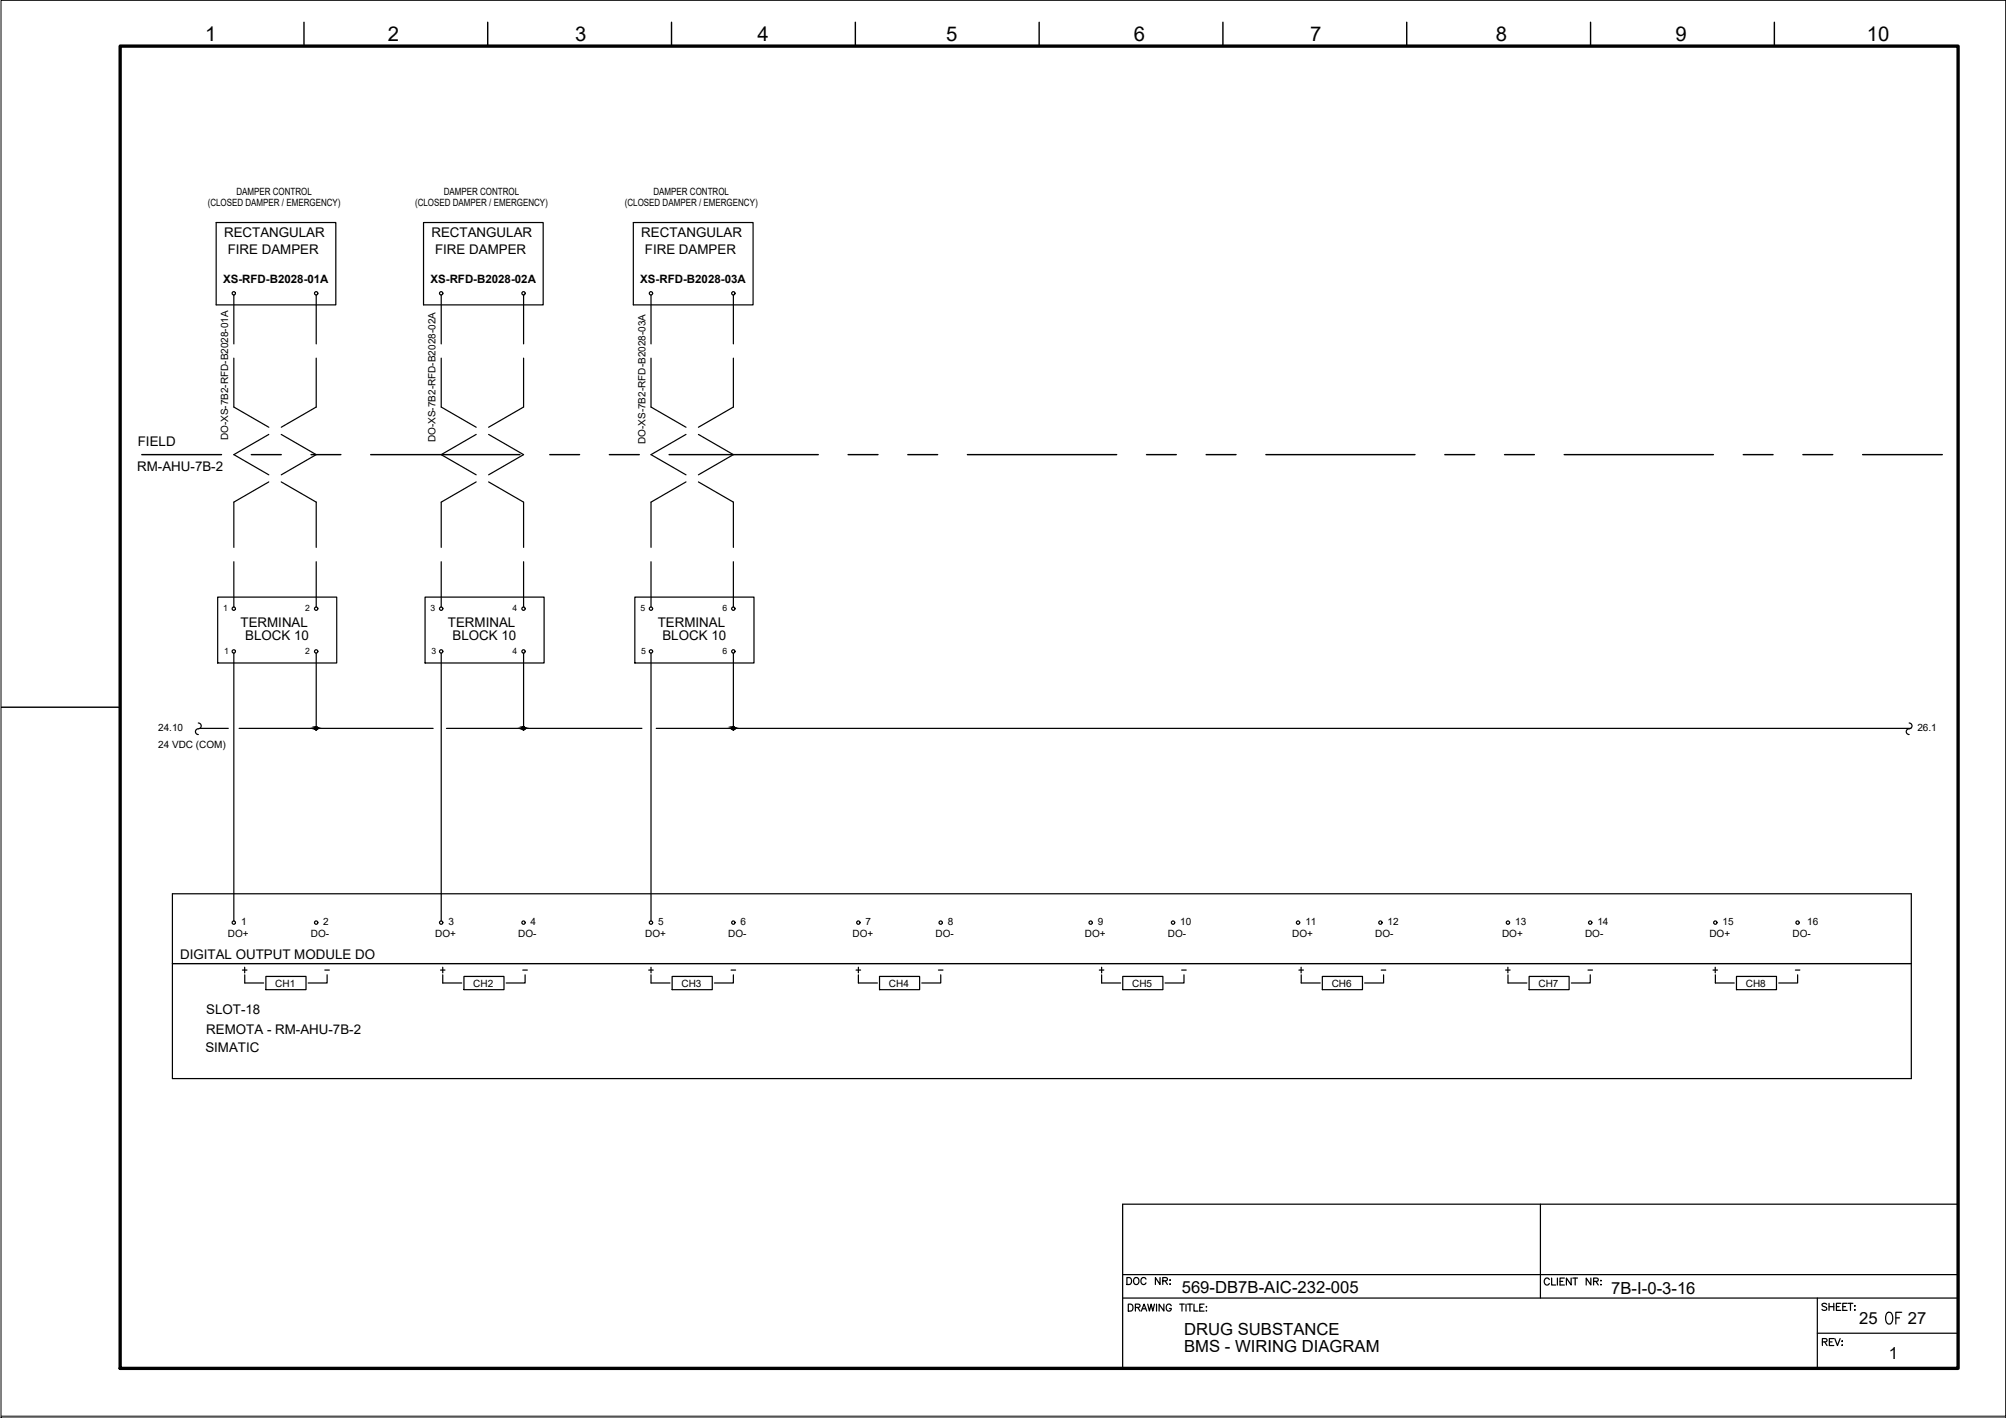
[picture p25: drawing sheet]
<svg xmlns="http://www.w3.org/2000/svg" width="420mm" height="297mm" viewBox="0 0 420 297" stroke-linecap="round" stroke-linejoin="round" font-family="sans-serif">
<defs><g id="words">
<text font-size="5.7" x="394.1" y="278.7">OF</text>
<text font-size="4.4" x="380.6" y="282.9">REV:</text>
<g font-size="4.3">
<text x="42.9" y="8.6">1</text>
<text x="81.3" y="8.6">2</text>
<text x="120.4" y="8.6">3</text>
<text x="158.7" y="8.6">4</text>
<text x="198.2" y="8.6">5</text>
<text x="237.5" y="8.6">6</text>
<text x="274.4" y="8.6">7</text>
<text x="313.3" y="8.6">8</text>
<text x="350.9" y="8.6">9</text>
<text x="391" y="8.6">10</text>
</g>
<g font-size="4">
<text x="49.7" y="205">+</text>
<text x="229.3" y="205">+</text>
<text x="314.3" y="205">+</text>
</g>
<g font-size="3.5">
<text x="247.5" y="270.9">569-DB7B-AIC-232-005</text>
<text x="337.5" y="271">7B-I-0-3-16</text>
<text x="248" y="279.7">DRUG SUBSTANCE</text>
<text x="389.4" y="277.3">25</text>
<text x="399.6" y="277.3">27</text>
<text x="248" y="283.3">BMS - WIRING DIAGRAM</text>
<text x="395.6" y="284.6">1</text>
</g>
<g font-size="2.8">
<text x="46.9" y="49.6">RECTANGULAR</text>
<text x="47.7" y="53.2">FIRE DAMPER</text>
<text x="90.4" y="49.6">RECTANGULAR</text>
<text x="91.1" y="53.2">FIRE DAMPER</text>
<text x="134.3" y="49.6">RECTANGULAR</text>
<text x="135.1" y="53.2">FIRE DAMPER</text>
<text x="28.9" y="93.5">FIELD</text>
<text x="28.7" y="98.6">RM-AHU-7B-2</text>
<text x="50.4" y="131.2">TERMINAL</text>
<text x="93.8" y="131.2">TERMINAL</text>
<text x="137.8" y="131.2">TERMINAL</text>
<text x="51.4" y="134.1">BLOCK 10</text>
<text x="94.8" y="134.1">BLOCK 10</text>
<text x="138.7" y="134.1">BLOCK 10</text>
<text x="37.7" y="201">DIGITAL OUTPUT MODULE DO</text>
<text x="43.2" y="212.3">SLOT-18</text>
<text x="43" y="220.4">SIMATIC</text>
<text x="43.2" y="216.5">REMOTA - RM-AHU-7B-2</text>
</g>
<g font-size="2.6">
<text x="67" y="204.6">-</text>
<text x="108.7" y="204.6">-</text>
<text x="152.4" y="204.6">-</text>
<text x="195.8" y="204.6">-</text>
<text x="246.6" y="204.6">-</text>
<text x="288.6" y="204.6">-</text>
<text x="331.6" y="204.6">-</text>
<text x="375" y="204.6">-</text>
</g>
<g font-size="2.4">
<text x="46.7" y="59.4">XS-RFD-B2028-01A</text>
<text x="90.2" y="59.4">XS-RFD-B2028-02A</text>
<text x="134.1" y="59.4">XS-RFD-B2028-03A</text>
</g>
<g font-size="2.1">
<text x="49.5" y="40.8">DAMPER CONTROL</text>
<text x="92.9" y="40.8">DAMPER CONTROL</text>
<text x="136.9" y="40.8">DAMPER CONTROL</text>
<text x="43.5" y="43.3">(CLOSED DAMPER / EMERGENCY)</text>
<text x="86.9" y="43.3">(CLOSED DAMPER / EMERGENCY)</text>
<text x="130.9" y="43.3">(CLOSED DAMPER / EMERGENCY)</text>
<text x="47.8" y="92.3" transform="rotate(-90 47.8 92.3)">DO-XS-7B2-RFD-B2028-01A</text>
<text x="91.2" y="92.6" transform="rotate(-90 91.2 92.6)">DO-XS-7B2-RFD-B2028-02A</text>
<text x="135.2" y="93" transform="rotate(-90 135.2 93)">DO-XS-7B2-RFD-B2028-03A</text>
<text x="33.1" y="153.2">24.10</text>
<text x="401.6" y="153.2">26.1</text>
<text x="33.1" y="156.7">24 VDC (COM)</text>
<text x="47.7" y="196.3">DO+</text>
<text x="50.5" y="193.7">1</text>
<text x="65.1" y="196.3">DO-</text>
<text x="67.7" y="193.7">2</text>
<text x="91.2" y="196.3">DO+</text>
<text x="93.9" y="193.7">3</text>
<text x="108.6" y="196.3">DO-</text>
<text x="111.1" y="193.7">4</text>
<text x="135.1" y="196.3">DO+</text>
<text x="137.9" y="193.7">5</text>
<text x="152.5" y="196.3">DO-</text>
<text x="155.1" y="193.7">6</text>
<text x="178.6" y="196.3">DO+</text>
<text x="181.3" y="193.7">7</text>
<text x="196" y="196.3">DO-</text>
<text x="198.5" y="193.7">8</text>
<text x="227.2" y="196.3">DO+</text>
<text x="230" y="193.7">9</text>
<text x="244.6" y="196.3">DO-</text>
<text x="247.2" y="193.7">10</text>
<text x="270.7" y="196.3">DO+</text>
<text x="273.4" y="193.7">11</text>
<text x="288.1" y="196.3">DO-</text>
<text x="290.6" y="193.7">12</text>
<text x="314.6" y="196.3">DO+</text>
<text x="317.4" y="193.7">13</text>
<text x="332" y="196.3">DO-</text>
<text x="334.6" y="193.7">14</text>
<text x="358" y="196.3">DO+</text>
<text x="360.8" y="193.7">15</text>
<text x="375.4" y="196.3">DO-</text>
<text x="378.5" y="193.7">16</text>
<text x="57.7" y="206.7">CH1</text>
<text x="99.1" y="206.7">CH2</text>
<text x="142.7" y="206.7">CH3</text>
<text x="186.2" y="206.7">CH4</text>
<text x="237.1" y="206.7">CH5</text>
<text x="278.9" y="206.7">CH6</text>
<text x="322.2" y="206.7">CH7</text>
<text x="365.7" y="206.7">CH8</text>
</g>
<g font-size="1.8">
<text x="46.7" y="128.1">1</text>
<text x="63.9" y="128.1">2</text>
<text x="90.2" y="128.1">3</text>
<text x="107.4" y="128.1">4</text>
<text x="134.1" y="128.1">5</text>
<text x="151.3" y="128.1">6</text>
<text x="46.9" y="136.9">1</text>
<text x="63.9" y="137">2</text>
<text x="90.4" y="136.9">3</text>
<text x="107.4" y="137">4</text>
<text x="134.3" y="136.9">5</text>
<text x="151.3" y="137">6</text>
</g>
</g></defs>
<!-- layer: I_TABS -->
<g fill="none" stroke="#000" stroke-width=".25">
<path d="M49 61.8v10.2M49 75v10.3l7.3 4.2M66.2 61.8v10.2M66.2 75v10.3l-7.3 4.2M92.4 61.8v10.2M92.4 75v10.3l7.3 4.2M109.7 61.8v10.2M109.7 75v10.3l-7.4 4.2M136.4 61.8v10.2M136.4 75v10.3l7.3 4.2M153.6 61.8v10.2M153.6 75v10.3l-7.3 4.2"/>
<path d="M56.3 91l-7.3 4.2 7.3 4.3M58.9 91l7.3 4.2-7.3 4.3M99.7 91l-7.3 4.2 7.3 4.3M102.3 91l7.4 4.2-7.4 4.3M143.7 91l-7.3 4.2 7.3 4.3M146.3 91l7.3 4.2-7.3 4.3M49 117.7v9.5M56.3 101l-7.3 4.2v9.5M58.9 101l7.3 4.2v9.5M66.2 117.7v9.5M92.4 117.7v9.5M99.7 101l-7.3 4.2v9.5"/>
<path d="M102.3 101l7.4 4.2v9.5M109.7 117.7v9.5M136.4 117.7v9.5M143.7 101l-7.3 4.2v9.5M146.3 101l7.3 4.2v9.5M153.6 117.7v9.5M49 136.8v56.1M66.2 136.8v15.8M92.4 136.8v56.1M109.7 136.8v15.8M136.4 136.8v56.1M153.6 136.8v15.8"/>
<path d="M41.5 151.5a.64 .64 0 0 1 .6 .7 .64 .64 0 0 1-.8 .5 .6 .6 0 0 0-.4 .7 .6 .6 0 0 0 .6 .5M399.9 151.5a.64 .64 0 0 1 .6 .7 .64 .64 0 0 1-.9 .5 .6 .6 0 0 0-.3 .7 .6 .6 0 0 0 .6 .5"/>
</g>
<!-- layer: G-TTLB-TTLB -->
<path d="M25.2 9.7h384.9v276.9h-384.9z" fill="none" stroke="#000" stroke-width=".7"/>
<!-- layer: G-TTLB-OTLN -->
<path d="M420.1 .1v296.6h-419.9" fill="none" stroke="#000" stroke-width=".21"/>
<!-- layer: G-TTLB-INDX -->
<path d="M63.7 4.7v5M102.2 4.7v5M140.7 4.7v5M179.2 4.7v5M217.7 4.7v5M256.1 4.7v5M294.6 4.7v5M333.1 4.7v5M371.6 4.7v5M.2 148.2h25" fill="none" stroke="#000" stroke-width=".3"/>
<!-- layer: LGSP IA4$0$LG_PLOT -->
<path d="M322.6 252.3v19.6M235.1 267h175M235.1 271.9h175M380.6 279.3h29.5M380.6 271.9v14.7M235.1 286.6h175" fill="none" stroke="#000" stroke-width=".25"/>
<!-- layer: LG_PLOT -->
<g fill="none" stroke="#000" stroke-width=".25">
<path d="M410.1 252.3h-175v34.3M236 267.6h.5a.78 .78 0 0 1 .5 .7 .78 .78 0 0 1-.5 .8h-.5zM236.3 273.2h.5a.78 .78 0 0 1 .5 .7 .78 .78 0 0 1-.5 .7h-.5zM237.6 267.8l.1-.1a.69 .69 0 0 1 .9 .6 .69 .69 0 0 1-.9 .7l-.3-.5zM237.8 273.9l.8-.1 .2-.2-.1-.3-.9-.1v1.4M238.3 273.9l.5 .7M239.1 274.6l.5-1.4 .6 1.4M239.3 274.2h.7M240 268a.55 .55 0 0 0-.6-.4 .55 .55 0 0 0-.4 .6v.3a.55 .55 0 0 0 .4 .6 .55 .55 0 0 0 .6-.4M240.4 273.2l.3 1.4 .4-1.4 .3 1.4 .4-1.4M242.2 273.2v1.4M243 267.6v1.5l-1-1.5v1.5"/>
<path d="M243.5 268.3l.9-.1 .1-.2v-.3l-1-.1v1.5M243.8 273.2v1.4l-1-1.4v1.4M244 268.3l.5 .8M245 268.2h.2zM245 269h.2zM245.3 273.5a.55 .55 0 0 0-.6-.3 .55 .55 0 0 0-.4 .5v.4a.53 .53 0 0 0 .5 .6 .53 .53 0 0 0 .5-.6h-.3M247.1 273.2h1M247.6 273.2v1.4M248.4 273.2v1.4M248.8 273.2h.9M249.2 273.2v1.4M250.1 273.2v1.4h.8"/>
<path d="M251.3 273.9h.5M252.2 273.2h-.9v1.4h.9M252.6 273.7h.2zM252.6 274.6h.2zM324.5 268.1a.55 .55 0 0 0-.6-.4 .55 .55 0 0 0-.5 .6v.3a.55 .55 0 0 0 .5 .6 .55 .55 0 0 0 .6-.4M325 267.7v1.5h.8M326.2 267.7v1.5M326.7 268.4h.6M327.7 267.7h-1v1.5h1M329.1 267.7v1.5l-1-1.5v1.5M329.4 267.7h1M329.9 267.7v1.5"/>
<path d="M333.2 267.7v1.5l-1-1.5v1.5M333.8 268.4h.8l.1-.5-.9-.2v1.5M334.3 268.4l.5 .8M335.3 268.3h.1zM335.3 269.1h.1zM382.6 273.2a.56 .56 0 0 0-.5-.2 .56 .56 0 0 0-.5 .4l1 .7v.2l-.4 .2-.6-.2M383.1 273v1.5M383.1 273.7h1M384.1 273v1.5M384.6 273.7h.6M385.6 273h-1v1.5h1M386 273.7h.5"/>
<path d="M386.9 273h-.9v1.5h.9M387.1 273h1M387.6 273v1.5M388.4 273.6h.2zM388.4 274.4h.2z"/>
</g>
<!-- layer: I_LIMIT_LINE -->
<g fill="none" stroke="#000" stroke-width=".3">
<path d="M29.7 95.2h16.7M52.6 95.2h6.3M65.2 95.2h6.2M77.6 95.2h31.3M115.1 95.2h6.3M127.6 95.2h6.3M140.1 95.2h31.3M177.6 95.2h6.3M190.1 95.2h6.3M202.6 95.2h31.3M240.1 95.2h6.3M252.6 95.2h6.3"/>
<path d="M265.1 95.2h31.3M302.6 95.2h6.3M315.1 95.2h6.3M327.6 95.2h31.3M365.1 95.2h6.3M377.6 95.2h6.3M390.1 95.2h16.7"/>
</g>
<!-- layer: 0 -->
<g fill="none" stroke="#000" stroke-width=".25">
<path d="M41.9 152.6h5.9M50.1 152.6h40.6M93.5 152.6h41M137.5 152.6h262.7M400.3 187.2v38.7"/>
<circle cx="66.2" cy="152.6" r=".31"/>
<circle cx="109.7" cy="152.6" r=".31"/>
<circle cx="153.6" cy="152.6" r=".31"/>
</g>
<!-- layer: I_DATA -->
<g fill="none" stroke="#000" stroke-width=".25">
<path d="M45.3 46.6h25v17.3h-25zM88.7 46.6h25.1v17.3h-25.1zM132.7 46.6h25v17.3h-25zM45.6 125.1h24.9v13.8h-24.9zM89 125.1h25v13.8h-25zM133 125.1h24.9v13.8h-24.9zM400.3 187.2h-364.2v38.7h364.2M36.1 201.9h364.2M51.3 205.9h3.9M55.7 204.5h8.4v2.8h-8.4zM68.5 204.2v1.7h-4M92.3 203.2h.9"/>
<path d="M92.7 204.2v1.7h4M92.7 202.6v1.2M97.2 204.5h8.4v2.8h-8.4zM110 204.2v1.7h-4M135.9 203.2h.9M136.4 204.2v1.7h3.9M136.4 202.6v1.2M140.8 204.5h8.4v2.8h-8.4zM153.6 204.2v1.7h-4M179.3 203.2h1M179.8 204.2v1.7h4M179.8 202.6v1.2"/>
<path d="M184.2 204.5h8.4v2.8h-8.4zM197 204.2v1.7h-3.9M230.7 205.9h4M235.2 204.5h8.4v2.8h-8.4zM248 204.2v1.7h-4M272.1 203.2h.9M272.5 202.6v1.2M272.5 204.2v1.7h4M277 204.5h8.4v2.8h-8.4zM289.8 204.2v1.7h-4M315.8 205.9h4M320.3 204.5h8.4v2.8h-8.4z"/>
<path d="M333.1 204.2v1.7h-4M358.8 203.2h.9M359.3 202.6v1.2M359.3 204.2v1.7h3.9M363.7 204.5h8.4v2.8h-8.4zM376.5 204.2v1.7h-3.9"/>
<circle cx="49" cy="61.4" r=".35"/>
<circle cx="66.2" cy="61.4" r=".35"/>
<circle cx="92.4" cy="61.4" r=".35"/>
<circle cx="109.7" cy="61.4" r=".35"/>
<circle cx="136.3" cy="61.4" r=".35"/>
<circle cx="153.6" cy="61.4" r=".35"/>
<circle cx="49" cy="127.5" r=".35"/>
<circle cx="49" cy="136.5" r=".35"/>
<circle cx="66.2" cy="127.5" r=".35"/>
<circle cx="66.2" cy="136.5" r=".35"/>
<circle cx="92.4" cy="127.5" r=".35"/>
<circle cx="92.4" cy="136.5" r=".35"/>
<circle cx="109.7" cy="127.5" r=".35"/>
<circle cx="109.7" cy="136.5" r=".35"/>
<circle cx="136.3" cy="127.5" r=".35"/>
<circle cx="136.3" cy="136.5" r=".35"/>
<circle cx="153.6" cy="136.5" r=".35"/>
<circle cx="153.6" cy="127.5" r=".35"/>
<circle cx="49" cy="193.3" r=".35"/>
<circle cx="66.2" cy="193.3" r=".35"/>
<circle cx="92.4" cy="193.3" r=".35"/>
<circle cx="109.7" cy="193.3" r=".35"/>
<circle cx="136.3" cy="193.3" r=".35"/>
<circle cx="153.6" cy="193.3" r=".35"/>
<circle cx="179.8" cy="193.3" r=".35"/>
<circle cx="197" cy="193.3" r=".35"/>
<circle cx="228.4" cy="193.3" r=".35"/>
<circle cx="245.7" cy="193.3" r=".35"/>
<circle cx="271.9" cy="193.3" r=".35"/>
<circle cx="289.1" cy="193.3" r=".35"/>
<circle cx="315.8" cy="193.3" r=".35"/>
<circle cx="333.1" cy="193.3" r=".35"/>
<circle cx="359.3" cy="193.3" r=".35"/>
<circle cx="376.5" cy="193.3" r=".35"/>
</g>
<!-- layer: 0 -->
<g fill="#000" stroke="#000" stroke-width=".21">
<path d="M66.1 152.3h.1zM109.6 152.3h.1zM153.5 152.3h.1z"/>
<path d="M66.1 152.3h.1zM66.1 152.3h.1z"/>
<path d="M66.1 152.3h.1zM66 152.3h.2z"/>
<path d="M66 152.3l.2 .1zM66 152.3l.2 .1z"/>
<path d="M66 152.4h.2zM66 152.4h.2z"/>
<path d="M66 152.4l.2 .1zM66 152.4l.2 .1z"/>
<path d="M65.9 152.5h.3zM65.9 152.5h.3z"/>
<path d="M65.9 152.5l.3 .1zM65.9 152.5l.3 .1z"/>
<path d="M66.1 152.9h.2zM66.1 152.9h.2z"/>
<path d="M66.2 152.3h.1zM66.2 152.3h.1z"/>
<path d="M66.2 152.3h.2zM66.2 152.3h.2z"/>
<path d="M66.1 152.9h.3zM66.1 152.9h.2z"/>
<path d="M66.2 152.3h.2zM66.2 152.3h.2z"/>
<path d="M66 152.8h.4zM66 152.8l.4 .1z"/>
<path d="M66.2 152.3l.3 .1zM66.2 152.3l.3 .1z"/>
<path d="M66 152.8h.4zM66 152.8h.4z"/>
<path d="M66.2 152.4h.3zM66.2 152.4h.3z"/>
<path d="M66.2 152.4l.3 .1zM66.2 152.4l.3 .1z"/>
<path d="M66 152.7h.5zM66 152.7l.4 .1z"/>
<path d="M66.2 152.5h.3zM66.2 152.5h.3z"/>
<path d="M65.9 152.7h.6zM65.9 152.7h.6z"/>
<path d="M66.2 152.5l.3 .1zM66.2 152.5l.3 .1z"/>
<path d="M65.9 152.6h.6zM65.9 152.6h.6z"/>
<path d="M65.9 152.6h.6zM65.9 152.6l.6 .1z"/>
<path d="M109.6 152.3h.1zM109.5 152.3h.2z"/>
<path d="M109.5 152.3h.2zM109.5 152.3h.2z"/>
<path d="M109.5 152.3l.2 .1zM109.5 152.3l.2 .1z"/>
<path d="M109.4 152.4h.3zM109.4 152.4h.3z"/>
<path d="M109.4 152.4l.3 .1zM109.4 152.4l.3 .1z"/>
<path d="M109.4 152.5h.3zM109.4 152.5h.3z"/>
<path d="M109.4 152.5l.3 .1zM109.4 152.5l.3 .1z"/>
<path d="M109.6 152.9h.1zM109.6 152.9h.1z"/>
<path d="M109.7 152.3h.1zM109.7 152.3h.1z"/>
<path d="M109.7 152.3h.1zM109.7 152.3h.1z"/>
<path d="M109.5 152.9h.3zM109.5 152.9h.2z"/>
<path d="M109.7 152.3h.2zM109.7 152.3h.2z"/>
<path d="M109.5 152.8h.3zM109.5 152.8l.3 .1z"/>
<path d="M109.7 152.3l.2 .1zM109.7 152.3l.2 .1z"/>
<path d="M109.4 152.8h.5zM109.4 152.8h.4z"/>
<path d="M109.7 152.4h.2zM109.7 152.4h.2z"/>
<path d="M109.7 152.4l.2 .1zM109.7 152.4l.2 .1z"/>
<path d="M109.4 152.7h.5zM109.4 152.7l.5 .1z"/>
<path d="M109.7 152.5h.3zM109.7 152.5h.3z"/>
<path d="M109.4 152.7h.5zM109.4 152.7h.5z"/>
<path d="M109.7 152.5l.3 .1zM109.7 152.5l.3 .1z"/>
<path d="M109.3 152.6h.7zM109.3 152.6h.7z"/>
<path d="M109.4 152.6h.6zM109.4 152.6l.5 .1z"/>
<path d="M153.5 152.3h.1zM153.5 152.3h.1z"/>
<path d="M153.5 152.3h.1zM153.5 152.3h.1z"/>
<path d="M153.4 152.3l.2 .1zM153.4 152.3l.2 .1z"/>
<path d="M153.4 152.4h.2zM153.4 152.4h.2z"/>
<path d="M153.4 152.4l.2 .1zM153.4 152.4l.2 .1z"/>
<path d="M153.3 152.5h.3zM153.3 152.5h.3z"/>
<path d="M153.3 152.5l.3 .1zM153.3 152.5l.3 .1z"/>
<path d="M153.5 152.9h.2zM153.5 152.9h.1z"/>
<path d="M153.6 152.3h.1zM153.6 152.3h.1z"/>
<path d="M153.6 152.3h.2zM153.6 152.3h.2z"/>
<path d="M153.5 152.9h.2zM153.5 152.9h.2z"/>
<path d="M153.6 152.3h.2zM153.6 152.3h.2z"/>
<path d="M153.6 152.3l.2 .1zM153.6 152.3l.2 .1z"/>
<path d="M153.4 152.8h.4zM153.4 152.8l.3 .1z"/>
<path d="M153.6 152.4h.3zM153.6 152.4h.3z"/>
<path d="M153.4 152.8h.4zM153.4 152.8h.4z"/>
<path d="M153.4 152.7h.5zM153.4 152.7l.4 .1z"/>
<path d="M153.6 152.4l.3 .1zM153.6 152.4l.3 .1z"/>
<path d="M153.6 152.5h.3zM153.6 152.5h.3z"/>
<path d="M153.6 152.5l.3 .1zM153.6 152.5l.3 .1z"/>
<path d="M153.3 152.6h.6zM153.3 152.6h.6z"/>
<path d="M153.3 152.6l.6 .1zM153.3 152.6l.6 .1z"/>
<path d="M153.3 152.7h.6zM153.3 152.7h.6z"/>
</g>
<path d="M.2 .1h420v296.9h-420z" fill="none" stroke="#000" stroke-width=".21"/>
<use href="#words"/>
</svg>
